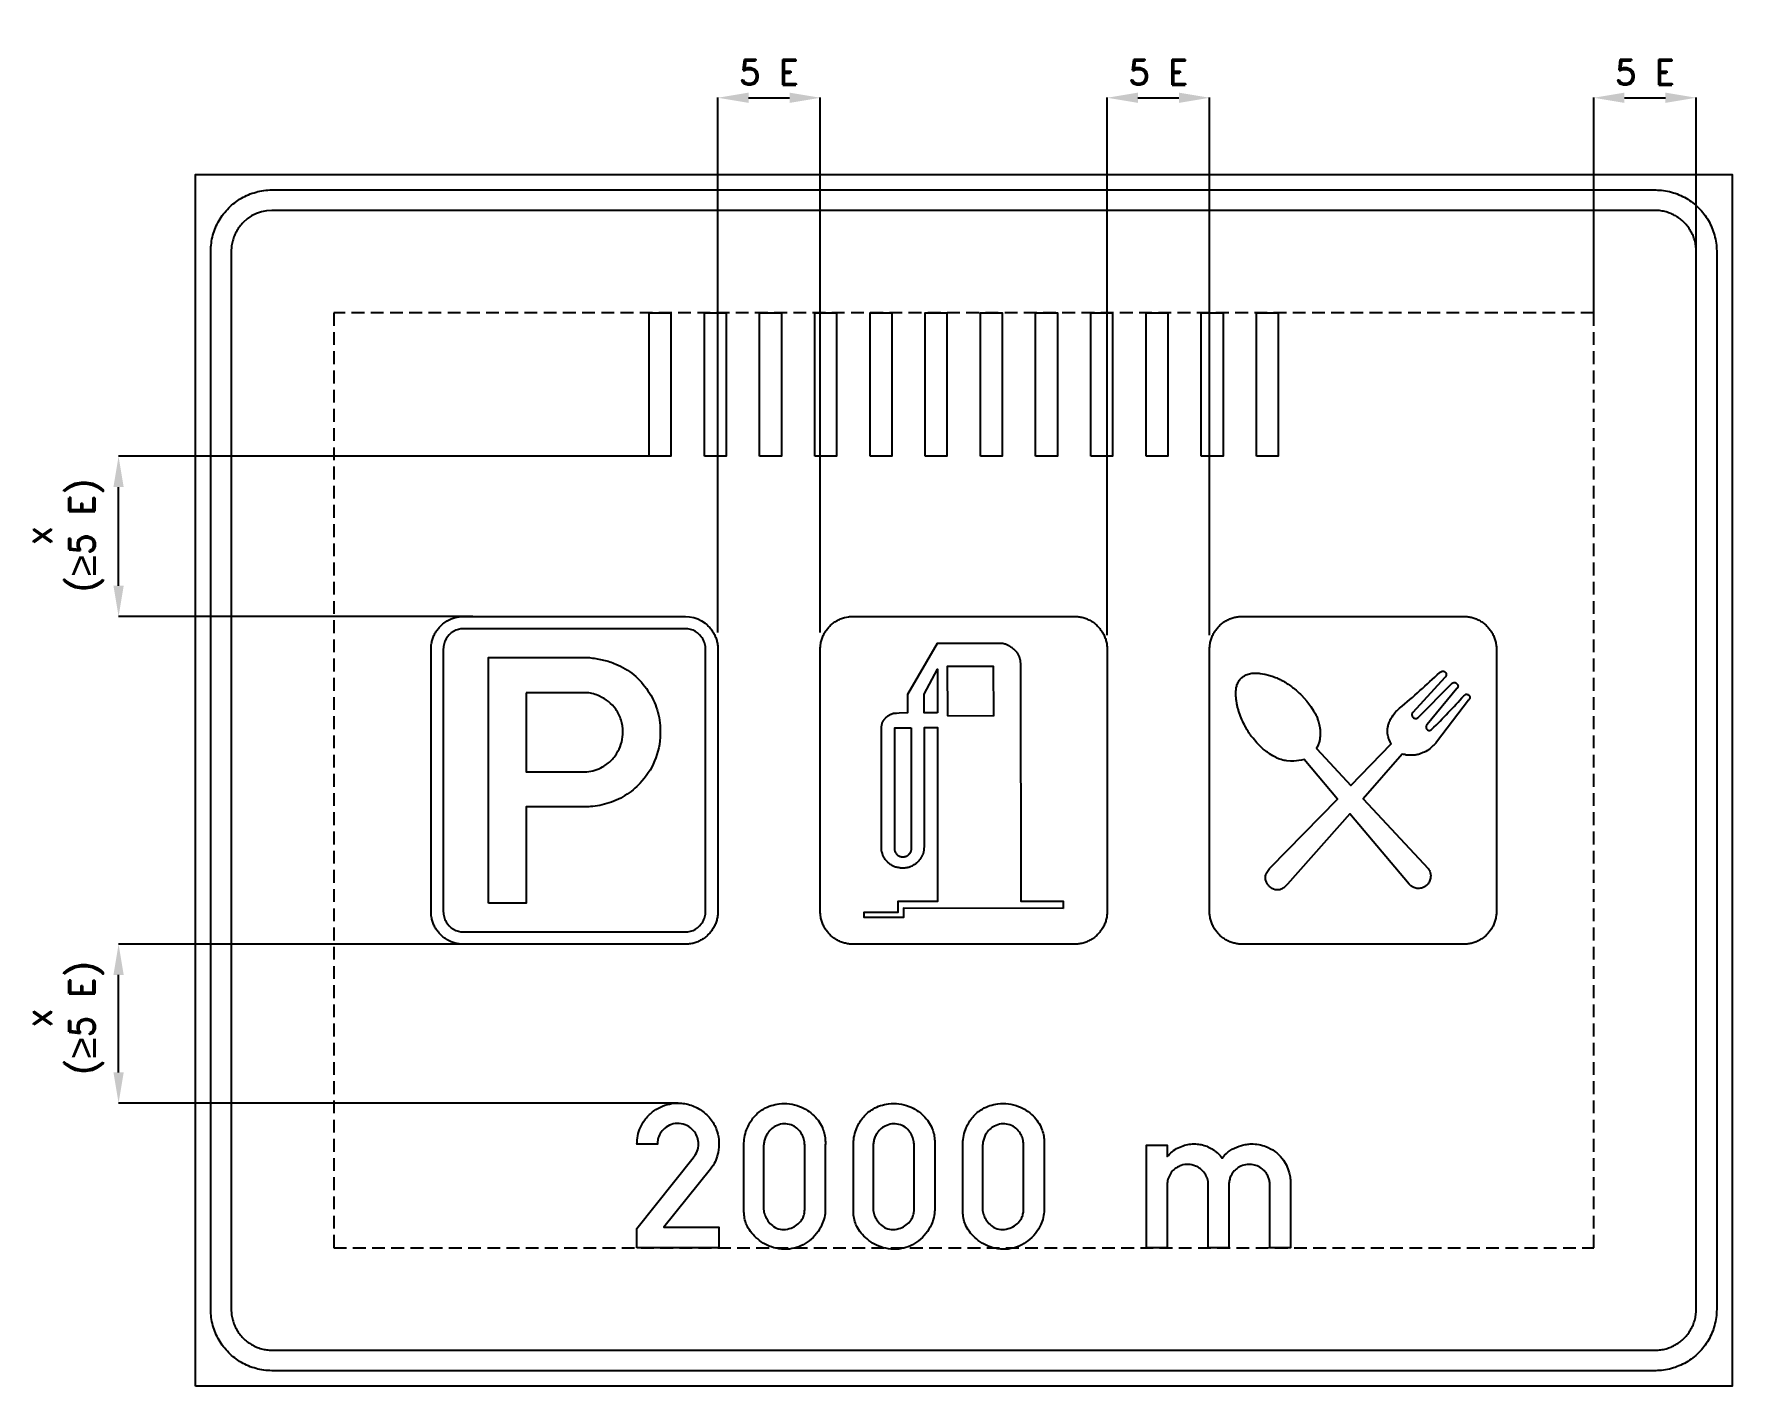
# Model space of a CAD drawing. Header units: millimetres. Extents: x -145 to 3170, y 1107 to 3747.
import ezdxf

# ---------------------------------------------------------------- set-up
doc = ezdxf.new("R2010")
doc.units = ezdxf.units.MM
doc.header["$LTSCALE"] = 5
doc.linetypes.add('ČÁRKOVANÁX2', pattern=[1.5, 1, -0.5])
doc.layers.add('Kóty', color=2, linetype='Continuous')
doc.layers.add('Značka', color=7, linetype='Continuous')
doc.styles.get("Standard").update_dxf_attribs({"font": 'romand.shx', "height": 50})
doc.dimstyles.get("Standard").update_dxf_attribs({"dimtxt": 50, "dimasz": 60, "dimexe": 0.18, "dimexo": 0.0625, "dimgap": 25, "dimtad": 1, "dimdec": 0, "dimzin": 0, "dimdsep": 46, "dimtxsty": 'Standard', "dimcen": 0.09, "dimadec": 0, "dimazin": 0, "dimtfac": 1, "dimtdec": 0, "dimtofl": 0, "dimtmove": 0, "dimatfit": 3, "dimfxl": 1, "dimtolj": 1, "dimtzin": 0, "dimarcsym": 0})

msp = doc.modelspace()

# ---------------------------------------------------------------- texts
at = {"layer": 'Kóty', "char_height": 50, "attachment_point": 5, "rotation": 90}
for insert, width in [((-85.1, 2767.8), 298.893), ((-85.1, 1825.9), 250.091)]:
    msp.add_mtext('\\A1;x\\P({\\fArial|b0|i0|c238|p34;\\H1.08333x;≥\\Fromand|c238;\\H0.92308x;5 E)}', dxfattribs=dict(at, insert=insert, width=width))

# ---------------------------------------------------------------- blocks, each defined once
blk = doc.blocks.new('*D0')
at = {"layer": 'Defpoints', "color": 0, "transparency": 16777216}
for p in [(3099.7, 3622.2), (2899.7, 3202.2), (3099.7, 3202.2)]:
    blk.add_point(p, dxfattribs=at)
at = {"layer": 'Kóty', "color": 0, "lineweight": -2, "transparency": 16777216}
for p, q in [((2899.7, 3202.3), (2899.7, 3622.4)), ((2959.7, 3622.2), (3039.7, 3622.2)), ((3099.7, 3202.3), (3099.7, 3622.4))]:
    blk.add_line(p, q, dxfattribs=at)
at = {"layer": 'Kóty', "color": 0, "transparency": 16777216}
for points in [[(2959.7, 3632.2), (2959.7, 3612.2), (2899.7, 3622.2)], [(3039.7, 3632.2), (3039.7, 3612.2), (3099.7, 3622.2)]]:
    blk.add_solid(points, dxfattribs=at)
at = {"layer": 'Kóty', "color": 0, "transparency": 16777216, "insert": (2999.7, 3672.2), "char_height": 50, "attachment_point": 5}
blk.add_mtext('\\A1;5 E', dxfattribs=at)
blk = doc.blocks.new('*D1')
at = {"layer": 'Defpoints', "color": 0, "transparency": 16777216}
for p in [(1389.7, 3622.2), (1189.7, 2578.5), (1389.7, 2578.5)]:
    blk.add_point(p, dxfattribs=at)
at = {"layer": 'Kóty', "color": 0, "lineweight": -2, "transparency": 16777216}
for p, q in [((1189.7, 2578.6), (1189.7, 3622.4)), ((1249.7, 3622.2), (1329.7, 3622.2)), ((1389.7, 2578.6), (1389.7, 3622.4))]:
    blk.add_line(p, q, dxfattribs=at)
at = {"layer": 'Kóty', "color": 0, "transparency": 16777216}
for points in [[(1249.7, 3632.2), (1249.7, 3612.2), (1189.7, 3622.2)], [(1329.7, 3632.2), (1329.7, 3612.2), (1389.7, 3622.2)]]:
    blk.add_solid(points, dxfattribs=at)
at = {"layer": 'Kóty', "color": 0, "transparency": 16777216, "insert": (1289.7, 3672.2), "char_height": 50, "attachment_point": 5}
blk.add_mtext('\\A1;5 E', dxfattribs=at)
blk = doc.blocks.new('*D2')
at = {"layer": 'Defpoints', "color": 0, "transparency": 16777216}
for p in [(2149.7, 3622.2), (1949.7, 2573.3), (2149.7, 2573.3)]:
    blk.add_point(p, dxfattribs=at)
at = {"layer": 'Kóty', "color": 0, "lineweight": -2, "transparency": 16777216}
for p, q in [((1949.7, 2573.3), (1949.7, 3622.4)), ((2009.7, 3622.2), (2089.7, 3622.2)), ((2149.7, 2573.3), (2149.7, 3622.4))]:
    blk.add_line(p, q, dxfattribs=at)
at = {"layer": 'Kóty', "color": 0, "transparency": 16777216}
for points in [[(2009.7, 3632.2), (2009.7, 3612.2), (1949.7, 3622.2)], [(2089.7, 3632.2), (2089.7, 3612.2), (2149.7, 3622.2)]]:
    blk.add_solid(points, dxfattribs=at)
at = {"layer": 'Kóty', "color": 0, "transparency": 16777216, "insert": (2049.7, 3672.2), "char_height": 50, "attachment_point": 5}
blk.add_mtext('\\A1;5 E', dxfattribs=at)

# ---------------------------------------------------------------- dimensions: what is measured, and where the dimension line sits
at = {"layer": 'Kóty'}
for base, p1, p2, picture, middle in [((1389.7, 3622.2), (1189.7, 2578.5), (1389.7, 2578.5), '*D1', (1289.7, 3672.2)), ((2149.7, 3622.2), (1949.7, 2573.3), (2149.7, 2573.3), '*D2', (2049.7, 3672.2)), ((3099.7, 3622.2), (2899.7, 3202.2), (3099.7, 3202.2), '*D0', (2999.7, 3672.2))]:
    dim = msp.add_linear_dim(base=base, p1=p1, p2=p2, text='5 E', dimstyle='Standard', dxfattribs=at)
    dim.commit()
    dim.dimension.update_dxf_attribs({"geometry": picture, "text_midpoint": middle})

# ---------------------------------------------------------------- linework, layer by layer
at = {"layer": 'Kóty'}
for p, q in [((1055.7, 2922.2), (19.5, 2922.2)), ((19.7, 2669.7), (19.7, 2862.2)), ((711.6, 2609.7), (19.5, 2609.7)), ((711, 1969.7), (19.5, 1969.7)), ((19.7, 1719.5), (19.7, 1909.7)), ((1112.5, 1659.5), (19.5, 1659.5))]:
    msp.add_line(p, q, dxfattribs=at)
for points in [[(9.7, 2862.2), (29.7, 2862.2), (19.7, 2922.2)], [(9.7, 2669.7), (29.7, 2669.7), (19.7, 2609.7)], [(9.7, 1909.7), (29.7, 1909.7), (19.7, 1969.7)], [(9.7, 1719.5), (29.7, 1719.5), (19.7, 1659.5)]]:
    msp.add_solid(points, dxfattribs=at)
at = {"layer": 'Značka', "color": 5}
for points in [[(169.7, 1107.2), (169.7, 3472.2), (3169.7, 3472.2), (3169.7, 1107.2), (169.7, 1107.2)], [(1055.7, 2922.2), (1055.7, 3202.2), (1098.2, 3202.2), (1098.2, 2922.2), (1055.7, 2922.2)], [(1163.5, 2922.2), (1163.5, 3202.2), (1205.9, 3202.2), (1205.9, 2922.2), (1163.5, 2922.2)], [(1271.3, 2922.2), (1271.3, 3202.2), (1313.7, 3202.2), (1313.7, 2922.2), (1271.3, 2922.2)], [(1379, 2922.2), (1379, 3202.2), (1421.5, 3202.2), (1421.5, 2922.2), (1379, 2922.2)], [(1486.8, 2922.2), (1486.8, 3202.2), (1529.3, 3202.2), (1529.3, 2922.2), (1486.8, 2922.2)], [(1594.6, 2922.2), (1594.6, 3202.2), (1637, 3202.2), (1637, 2922.2), (1594.6, 2922.2)], [(1702.4, 2922.2), (1702.4, 3202.2), (1744.8, 3202.2), (1744.8, 2922.2), (1702.4, 2922.2)], [(1810.1, 2922.2), (1810.1, 3202.2), (1852.6, 3202.2), (1852.6, 2922.2), (1810.1, 2922.2)], [(1917.9, 2922.2), (1917.9, 3202.2), (1960.3, 3202.2), (1960.3, 2922.2), (1917.9, 2922.2)], [(2025.7, 2922.2), (2025.7, 3202.2), (2068.1, 3202.2), (2068.1, 2922.2), (2025.7, 2922.2)], [(2133.4, 2922.2), (2133.4, 3202.2), (2175.9, 3202.2), (2175.9, 2922.2), (2133.4, 2922.2)], [(2241.2, 2922.2), (2241.2, 3202.2), (2283.7, 3202.2), (2283.7, 2922.2), (2241.2, 2922.2)]]:
    msp.add_lwpolyline(points, dxfattribs=at)
for points in [[(319.7, 1137.2), (319.2, 1137.2), (318.7, 1137.2, -0.032179), (303.3, 1138.3, -0.035457), (288, 1141.4, -0.036267), (273.3, 1146.4, -0.034424), (259.4, 1153.4, -0.033731), (246.5, 1162.1, -0.034079), (234.8, 1172.3, -0.034202), (224.5, 1184, -0.034215), (215.9, 1196.9, -0.034038), (209, 1210.8, -0.033411), (203.9, 1225.5, -0.034125), (200.7, 1240.8, -0.036744), (199.7, 1256.3), (199.7, 1256.7), (199.7, 1257.2), (199.7, 3322.2), (199.7, 3322.7, -0.000709), (199.7, 3323.1, -0.032177), (200.8, 3338.6, -0.035447), (203.9, 3353.9, -0.03626), (208.9, 3368.6, -0.034408), (215.9, 3382.5, -0.033711), (224.5, 3395.4, -0.034092), (234.8, 3407, -0.034187), (246.5, 3417.3, -0.034242), (259.4, 3426, -0.034026), (273.3, 3432.9, -0.033372), (288, 3437.9, -0.034145), (303.3, 3441.2, -0.03678), (318.7, 3442.2), (319.2, 3442.2), (319.7, 3442.2), (3019.7, 3442.2), (3020.2, 3442.2), (3020.6, 3442.2, -0.032211), (3036.1, 3441.1, -0.035398), (3051.4, 3437.9, -0.036257), (3066.1, 3433, -0.034417), (3080, 3426, -0.033707), (3092.9, 3417.3, -0.034076), (3104.5, 3407, -0.034203), (3114.8, 3395.4, -0.034241), (3123.5, 3382.5, -0.03402), (3130.4, 3368.6, -0.03342), (3135.4, 3353.9, -0.034121), (3138.7, 3338.6, -0.03675), (3139.7, 3323.1), (3139.7, 3322.7), (3139.7, 3322.2), (3139.7, 1257.2), (3139.7, 1256.7), (3139.7, 1256.3, -0.03218), (3138.6, 1240.8, -0.035459), (3135.4, 1225.5, -0.036272), (3130.5, 1210.8, -0.034417), (3123.5, 1196.9, -0.03372), (3114.8, 1184, -0.034076), (3104.5, 1172.3, -0.034204), (3092.9, 1162, -0.034215), (3080, 1153.4, -0.03402), (3066.1, 1146.5, -0.033415), (3051.4, 1141.4, -0.034111), (3036.1, 1138.2, -0.036748), (3020.6, 1137.2), (3020.2, 1137.2), (3019.7, 1137.2), (319.7, 1137.2)], [(319.7, 1177.2), (3019.7, 1177.2), (3020, 1177.2), (3020.3, 1177.2, 0.032177), (3030.7, 1177.9, 0.035443), (3040.8, 1180, 0.036259), (3050.6, 1183.3, 0.034425), (3059.9, 1188, 0.033741), (3068.5, 1193.8, 0.034066), (3076.3, 1200.6, 0.034182), (3083.1, 1208.4, 0.034226), (3088.9, 1217, 0.034056), (3093.5, 1226.3, 0.033425), (3096.9, 1236.1, 0.034151), (3099, 1246.2, 0.036743), (3099.7, 1256.6), (3099.7, 1256.9), (3099.7, 1257.2), (3099.7, 3322.2), (3099.7, 3322.5), (3099.7, 3322.8, 0.032183), (3099, 3333.2, 0.035447), (3096.9, 3343.3, 0.036274), (3093.5, 3353.1, 0.034425), (3088.9, 3362.4, 0.033755), (3083.1, 3371, 0.034097), (3076.3, 3378.8, 0.034164), (3068.5, 3385.6, 0.034206), (3059.9, 3391.4, 0.034035), (3050.6, 3396, 0.03347), (3040.8, 3399.4, 0.034127), (3030.6, 3401.5, 0.036766), (3020.3, 3402.2), (3020, 3402.2), (3019.7, 3402.2), (319.7, 3402.2), (319.4, 3402.2), (319.1, 3402.2), (308.7, 3401.5), (298.6, 3399.4), (288.8, 3396), (279.5, 3391.4), (270.9, 3385.6), (263.1, 3378.8, 0.034235), (256.3, 3371, 0.034206), (250.5, 3362.4, 0.034031), (245.9, 3353.1, 0.03342), (242.5, 3343.3, 0.034122), (240.4, 3333.1, 0.036744), (239.7, 3322.8), (239.7, 3322.5), (239.7, 3322.2), (239.7, 1257.2), (239.7, 1256.9), (239.7, 1256.6, 0.032178), (240.4, 1246.2, 0.035444), (242.5, 1236.1, 0.036267), (245.8, 1226.3, 0.034422), (250.5, 1217, 0.033731), (256.3, 1208.4, 0.034071), (263.1, 1200.6, 0.034205), (270.9, 1193.8, 0.034223), (279.5, 1188, 0.034048), (288.8, 1183.4, 0.033416), (298.6, 1180, 0.034152), (308.7, 1177.9, 0.036741), (319.1, 1177.2), (319.4, 1177.2), (319.7, 1177.2)], [(693.7, 1969.7), (693.4, 1969.7), (693.2, 1969.7), (684.9, 1970.3), (676.8, 1972), (668.9, 1974.6), (661.5, 1978.4, -0.033712), (654.6, 1983, -0.034094), (648.4, 1988.4, -0.034182), (642.9, 1994.7, -0.034218), (638.3, 2001.5, -0.034036), (634.6, 2009, -0.033402), (632, 2016.8, -0.034123), (630.2, 2024.9, -0.036742), (629.7, 2033.2), (629.7, 2033.4), (629.7, 2033.7), (629.7, 2545.7), (629.7, 2545.9), (629.7, 2546.2, -0.032183), (630.3, 2554.5, -0.035441), (632, 2562.6, -0.03627), (634.6, 2570.4, -0.034399), (638.3, 2577.8, -0.033755), (642.9, 2584.7, -0.03408), (648.4, 2590.9, -0.034179), (654.6, 2596.4), (661.5, 2601), (669, 2604.7), (676.8, 2607.4), (684.9, 2609.1), (693.2, 2609.7), (693.4, 2609.7), (693.7, 2609.7), (1125.7, 2609.7), (1125.9, 2609.7), (1126.2, 2609.7), (1134.5, 2609.1), (1142.6, 2607.4), (1150.4, 2604.8), (1157.8, 2601), (1164.7, 2596.4, -0.034114), (1170.9, 2590.9, -0.034209), (1176.4, 2584.7, -0.034238), (1181, 2577.8, -0.034056), (1184.7, 2570.4, -0.03343), (1187.4, 2562.6, -0.034123), (1189.1, 2554.5, -0.036747), (1189.7, 2546.2), (1189.7, 2545.9), (1189.7, 2545.7), (1189.7, 2033.7), (1189.7, 2033.4), (1189.7, 2033.2, -0.032171), (1189.1, 2024.9, -0.035431), (1187.4, 2016.8, -0.036261), (1184.8, 2009, -0.034426), (1181, 2001.5, -0.033705), (1176.4, 1994.7, -0.034056), (1170.9, 1988.4, -0.034221), (1164.7, 1982.9, -0.034229), (1157.8, 1978.4, -0.034065), (1150.4, 1974.6, -0.033412), (1142.6, 1972, -0.034112), (1134.5, 1970.2, -0.036753), (1126.2, 1969.7), (1125.9, 1969.7), (1125.7, 1969.7), (693.7, 1969.7)], [(693.7, 1993.7), (1125.7, 1993.7), (1125.8, 1993.7), (1126, 1993.7), (1131.2, 1994.1), (1136.2, 1995.1), (1141.2, 1996.8), (1145.8, 1999.1), (1150.1, 2002), (1154, 2005.4), (1157.4, 2009.3, 0.034199), (1160.3, 2013.6, 0.034034), (1162.6, 2018.2, 0.033414), (1164.3, 2023.1, 0.034124), (1165.3, 2028.2, 0.03674), (1165.7, 2033.4), (1165.7, 2033.5), (1165.7, 2033.7), (1165.7, 2545.7), (1165.7, 2545.9), (1165.7, 2546, 0.032185), (1165.3, 2551.2, 0.035458), (1164.3, 2556.2, 0.036271), (1162.6, 2561.2, 0.034372), (1160.3, 2565.8, 0.03364), (1157.4, 2570.1), (1154, 2574), (1150.1, 2577.4), (1145.8, 2580.3), (1141.2, 2582.6), (1136.2, 2584.3), (1131.2, 2585.3), (1126, 2585.7), (1125.8, 2585.7), (1125.7, 2585.7), (693.7, 2585.7), (693.5, 2585.7), (693.4, 2585.7), (688.2, 2585.3), (683.1, 2584.3), (678.2, 2582.6), (673.6, 2580.3), (669.3, 2577.4), (665.4, 2574), (662, 2570.1), (659.1, 2565.8), (656.8, 2561.2, 0.033403), (655.1, 2556.2, 0.034157), (654, 2551.2, 0.036746), (653.7, 2546, 0.000795), (653.7, 2545.9), (653.7, 2545.7), (653.7, 2033.7), (653.7, 2033.5), (653.7, 2033.4, 0.032177), (654.1, 2028.2, 0.035447), (655.1, 2023.1, 0.03628), (656.8, 2018.2, 0.03442), (659.1, 2013.6, 0.033745), (662, 2009.3), (665.4, 2005.4), (669.3, 2002), (673.6, 1999.1), (678.2, 1996.8), (683.1, 1995.1), (688.2, 1994), (693.4, 1993.7), (693.5, 1993.7), (693.7, 1993.7)], [(742.1, 2049.7), (742.1, 2529.7), (936.2, 2529.7), (939.1, 2529.3), (942, 2528.9, -0.025353), (966.6, 2524.5, -0.042934), (990.3, 2516.7, -0.079586), (1025.7, 2495.6, -0.076485), (1053.1, 2464.4, -0.076886), (1071.1, 2427.4, -0.075742), (1077.3, 2386.6, -0.09403), (1068.7, 2333.9, -0.098357), (1041.4, 2288.1, -0.073288), (1012.5, 2262.4, -0.067697), (977.6, 2245.7, -0.034195), (959.5, 2240.7, -0.037873), (941, 2238.4), (937.9, 2238.2), (934.8, 2238.1), (815.6, 2238.1), (815.6, 2049.7), (742.1, 2049.7)], [(815.6, 2460.7), (815.6, 2306.3), (929.3, 2306.3), (931.5, 2306.3), (933.8, 2306.4, 0.06713), (949.7, 2309.2, 0.057721), (964.7, 2316, 0.071743), (981.9, 2329.1, 0.07449), (994.6, 2346.4, 0.068271), (1001.9, 2364.6, 0.065315), (1004.1, 2384.1, 0.0772), (1000.7, 2407.4, 0.083748), (990.2, 2428.3, 0.073405), (976.3, 2443.3, 0.066063), (958.8, 2453.9, 0.042693), (946.9, 2458.3, 0.04927), (934.6, 2460.5), (932.7, 2460.6), (930.8, 2460.7), (815.6, 2460.7)], [(1031.8, 1377.2), (1031.8, 1414.6), (1141.4, 1552.5), (1143, 1554.5), (1144.5, 1556.6, 0.082998), (1150.4, 1569, 0.094407), (1151.7, 1582.8, 0.092139), (1148.9, 1595.2, 0.084044), (1141.8, 1606, 0.098141), (1129.4, 1615.6, 0.10606), (1114.4, 1619.7, 0.106181), (1099, 1617.7, 0.099958), (1085.6, 1609.8, 0.083729), (1077.2, 1600.1, 0.091643), (1072.7, 1588.4, 0.026143), (1072.1, 1584.1, 0.008691), (1071.7, 1579.7), (1031.8, 1579.7, -0.003372), (1031.9, 1583.5, -0.010133), (1032.1, 1587.3, -0.059428), (1035.5, 1604.1, -0.058237), (1042.6, 1619.8, -0.072157), (1056, 1637, -0.072214), (1073.6, 1649.7, -0.061496), (1090.5, 1656.7, -0.059927), (1108.6, 1659.4, -0.083063), (1134.4, 1656.3, -0.08705), (1157.9, 1644.9, -0.087766), (1176.8, 1626.8, -0.087799), (1188.2, 1603.5, -0.068487), (1191.8, 1583.6, -0.062418), (1190.1, 1563.3, -0.050694), (1185.7, 1548.3, -0.061835), (1178.2, 1534.8), (1176.7, 1532.7), (1175.1, 1530.7), (1084.2, 1417.2), (1191.7, 1417.2), (1191.7, 1377.2), (1031.8, 1377.2)], [(1240.7, 1576.1, -0.001996), (1240.7, 1578.6, -0.005987), (1240.7, 1581.1, -0.049016), (1242.5, 1596.4, -0.049991), (1247.4, 1611.2, -0.079535), (1260.2, 1632.4, -0.089092), (1279.1, 1648, -0.059799), (1293.6, 1654.7, -0.052001), (1309.2, 1658, -0.062014), (1329.6, 1658.1, -0.064515), (1349.3, 1653, -0.055445), (1364.6, 1645.4, -0.055496), (1377.8, 1634.6, -0.051109), (1387.5, 1623, -0.054889), (1394.5, 1609.6, -0.045217), (1398.1, 1598.1, -0.045982), (1399.5, 1586.1, -0.012285), (1399.6, 1582, -0.004098), (1399.5, 1577.8), (1399.5, 1455.8, -0.002287), (1399.5, 1453.3, -0.006861), (1399.5, 1450.8, -0.051764), (1397.6, 1436.2, -0.049681), (1392.8, 1422.3, -0.066785), (1382.4, 1404.8, -0.065906), (1367.7, 1390.6, -0.061086), (1352, 1381, -0.064132), (1334.3, 1375.5, -0.069654), (1314, 1374.5, -0.067458), (1294.2, 1378.9, -0.056815), (1278.2, 1386.4, -0.049577), (1264.1, 1397.3, -0.048061), (1253.4, 1408.8, -0.065887), (1245.7, 1422.3, -0.054764), (1242, 1434.6, -0.042374), (1240.7, 1447.4, -0.009275), (1240.6, 1451.6, -0.003129), (1240.7, 1455.8), (1240.7, 1576.1)], [(1454.3, 1576.1, -0.001996), (1454.3, 1578.6, -0.00589), (1454.3, 1581.1, -0.049016), (1456.2, 1596.4, -0.049984), (1461, 1611.2, -0.079543), (1473.9, 1632.4, -0.089089), (1492.8, 1648, -0.059795), (1507.2, 1654.7, -0.052001), (1522.9, 1658, -0.062014), (1543.3, 1658.1, -0.064512), (1563, 1653, -0.055445), (1578.2, 1645.4, -0.055487), (1591.4, 1634.6, -0.051096), (1601.1, 1623, -0.054889), (1608.1, 1609.6, -0.045227), (1611.7, 1598.1, -0.045982), (1613.1, 1586.1, -0.012315), (1613.2, 1582, -0.004127), (1613.1, 1577.8), (1613.1, 1455.8, -0.002384), (1613.2, 1453.3, -0.006959), (1613.1, 1450.8, -0.051781), (1611.3, 1436.2, -0.049689), (1606.5, 1422.3, -0.06679), (1596, 1404.8, -0.065911), (1581.4, 1390.6, -0.061089), (1565.6, 1381, -0.064136), (1548, 1375.5, -0.069655), (1527.6, 1374.5, -0.06746), (1507.8, 1378.9, -0.056817), (1491.8, 1386.4, -0.049581), (1477.7, 1397.3, -0.048067), (1467.1, 1408.8, -0.065881), (1459.3, 1422.3, -0.054754), (1455.6, 1434.6, -0.042355), (1454.3, 1447.4, -0.009246), (1454.3, 1451.6, -0.0031), (1454.3, 1455.8), (1454.3, 1576.1)], [(1668, 1576.1, -0.001996), (1668, 1578.6, -0.005987), (1668, 1581.1, -0.049016), (1669.8, 1596.4, -0.049984), (1674.7, 1611.2, -0.079539), (1687.5, 1632.4, -0.089092), (1706.4, 1648, -0.059799), (1720.9, 1654.7, -0.052001), (1736.5, 1658, -0.062014), (1756.9, 1658.1, -0.064512), (1776.6, 1653, -0.055449), (1791.9, 1645.4, -0.055491), (1805.1, 1634.6, -0.051103), (1814.7, 1623, -0.054889), (1821.8, 1609.6, -0.045237), (1825.3, 1598.1, -0.045982), (1826.8, 1586.1, -0.012315), (1826.9, 1582, -0.004069), (1826.8, 1577.8), (1826.8, 1455.8, -0.002287), (1826.8, 1453.3, -0.006959), (1826.8, 1450.8, -0.051781), (1824.9, 1436.2, -0.049697), (1820.1, 1422.3, -0.066795), (1809.7, 1404.8, -0.065902), (1795, 1390.6, -0.061089), (1779.2, 1381, -0.064132), (1761.6, 1375.5, -0.069654), (1741.3, 1374.5, -0.06746), (1721.5, 1378.9, -0.056817), (1705.5, 1386.4, -0.049577), (1691.4, 1397.3, -0.048061), (1680.7, 1408.8, -0.065887), (1673, 1422.3, -0.054764), (1669.3, 1434.6, -0.042355), (1668, 1447.4, -0.009246), (1667.9, 1451.6, -0.0031), (1668, 1455.8), (1668, 1576.1)], [(1279.1, 1576.1), (1279.1, 1455.8, 0.003198), (1279.1, 1454.1, 0.009625), (1279.1, 1452.4, 0.073875), (1281.1, 1442, 0.059508), (1285.8, 1432.3, 0.070715), (1293.7, 1422.4, 0.094563), (1304.2, 1415.6, 0.108378), (1318.2, 1412.9, 0.08755), (1332.6, 1415.6, 0.078168), (1344, 1421.6, 0.088176), (1352.7, 1430.7, 0.061775), (1356.8, 1438.3, 0.061185), (1358.9, 1446.7, 0.025191), (1359.3, 1451.2, 0.008387), (1359.4, 1455.8), (1359.4, 1576.1, 0.005526), (1359.1, 1580.1, 0.016481), (1358.7, 1584, 0.058306), (1356, 1593.9, 0.064715), (1351, 1602.9, 0.088101), (1341.5, 1612.4, 0.09791), (1329.3, 1617.9, 0.099875), (1315.7, 1618.8, 0.088284), (1302.5, 1614.6, 0.074153), (1292.9, 1608, 0.075687), (1285.7, 1599, 0.052591), (1282.1, 1591.4, 0.046078), (1280, 1583.3, 0.014325), (1279.5, 1579.7), (1279.1, 1576.1)], [(1492.8, 1576.1), (1492.8, 1455.8, 0.003198), (1492.7, 1454.1, 0.009625), (1492.8, 1452.4, 0.073864), (1494.7, 1442, 0.059529), (1499.4, 1432.3, 0.070723), (1507.4, 1422.4, 0.094557), (1517.9, 1415.6, 0.10838), (1531.9, 1412.9, 0.087548), (1546.3, 1415.6, 0.078159), (1557.6, 1421.6, 0.088184), (1566.3, 1430.7, 0.061762), (1570.4, 1438.3, 0.061185), (1572.5, 1446.7, 0.025191), (1572.9, 1451.2, 0.008387), (1573, 1455.8), (1573, 1576.1, 0.005464), (1572.7, 1580.1, 0.016481), (1572.3, 1584, 0.058317), (1569.7, 1593.9, 0.064705), (1564.7, 1602.9, 0.088088), (1555.2, 1612.4, 0.097903), (1542.9, 1617.9, 0.099874), (1529.3, 1618.8, 0.08829), (1516.2, 1614.6, 0.074147), (1506.5, 1608, 0.075671), (1499.3, 1599, 0.052579), (1495.7, 1591.4, 0.046064), (1493.6, 1583.3, 0.014292), (1493.1, 1579.7), (1492.8, 1576.1)], [(1706.4, 1576.1), (1706.4, 1455.8, 0.003198), (1706.4, 1454.1, 0.009625), (1706.4, 1452.4, 0.073875), (1708.4, 1442, 0.059518), (1713.1, 1432.3, 0.070723), (1721, 1422.4, 0.094568), (1731.5, 1415.6, 0.10838), (1745.5, 1412.9, 0.087548), (1759.9, 1415.6, 0.078164), (1771.3, 1421.6, 0.088176), (1780, 1430.7, 0.061762), (1784.1, 1438.3, 0.061185), (1786.2, 1446.7, 0.025191), (1786.6, 1451.2, 0.008387), (1786.7, 1455.8), (1786.7, 1576.1, 0.005495), (1786.4, 1580.1, 0.016543), (1786, 1584, 0.058329), (1783.3, 1593.9, 0.064705), (1778.3, 1602.9, 0.088094), (1768.8, 1612.4, 0.09791), (1756.6, 1617.9, 0.099875), (1743, 1618.8, 0.088288), (1729.8, 1614.6, 0.074159), (1720.2, 1608, 0.075687), (1712.9, 1599, 0.052579), (1709.3, 1591.4, 0.046064), (1707.3, 1583.3, 0.014325), (1706.8, 1579.7, 0.004755), (1706.4, 1576.1)], [(2026.8, 1377.2), (2026.8, 1577.3), (2067, 1577.3), (2067, 1555), (2069.2, 1557.5), (2071.4, 1559.8, -0.053798), (2082.3, 1568.8, -0.054626), (2095, 1575.1, -0.049755), (2107, 1578.7, -0.049908), (2119.6, 1579.9, -0.044603), (2130.7, 1579, -0.045336), (2141.5, 1576.1, -0.041517), (2151.4, 1571.7, -0.03478), (2160.6, 1565.9, -0.023408), (2165.6, 1561.9, -0.033523), (2170.1, 1557.4), (2172.3, 1554.9), (2174.3, 1552.3), (2176.7, 1555.1), (2179.1, 1557.8, -0.072054), (2194.1, 1569.5, -0.066449), (2211.8, 1576.8, -0.035545), (2221.6, 1579, -0.035856), (2231.5, 1579.8, -0.050517), (2245.8, 1578.7, -0.049642), (2259.7, 1574.7, -0.068294), (2277.2, 1565.3, -0.073303), (2291.3, 1551.4, -0.056855), (2299.7, 1538.2, -0.048829), (2305.1, 1523.6, -0.019131), (2306.4, 1518.2, -0.024986), (2307.2, 1512.8, -0.00935), (2307.4, 1510.3), (2307.5, 1507.9), (2307.5, 1377.2), (2267.4, 1377.2), (2267.4, 1499.8), (2267.3, 1501.3, 0.00764), (2267.3, 1502.8, 0.050189), (2266, 1510.3, 0.050875), (2263.3, 1517.4, 0.067722), (2257.7, 1525.9, 0.066941), (2250.1, 1532.7, 0.073532), (2240.1, 1537.8, 0.074318), (2229, 1539.8, 0.080762), (2216.8, 1538.6, 0.080686), (2205.6, 1533.6, 0.070508), (2197.5, 1527, 0.075401), (2191.7, 1518.4, 0.050774), (2189, 1511.1, 0.032975), (2187.5, 1503.5), (2187.4, 1502.5), (2187.2, 1501.4), (2187.2, 1377.2), (2147.1, 1377.2), (2147.1, 1500.6), (2147.1, 1502.2, 0.00975), (2147, 1503.9, 0.073755), (2144.6, 1513.9, 0.069006), (2139.6, 1523, 0.074738), (2131.8, 1531.1, 0.073802), (2122, 1536.7, 0.089072), (2108.2, 1539.8, 0.093653), (2094.3, 1537.8, 0.073298), (2084.8, 1533.4, 0.071141), (2076.9, 1526.5, 0.077009), (2070.5, 1516.5, 0.077982), (2067.3, 1505.1), (2067.1, 1503.6), (2067, 1502.1), (2067, 1377.2), (2026.8, 1377.2)]]:
    msp.add_lwpolyline(points, format="xyb", dxfattribs=at)
at = {"layer": 'Značka', "color": 6, "linetype": 'ČÁRKOVANÁX2', "ltscale": 5}
msp.add_lwpolyline([(2899.7, 3202.2), (439.7, 3202.2), (439.7, 1377.2), (2899.7, 1377.2), (2899.7, 3202.2)], dxfattribs=at)
at = {"layer": 'Značka', "color": 251}
for points in [[(1453.7, 1969.7), (1453.4, 1969.7), (1453.2, 1969.7, -0.032173), (1444.9, 1970.3, -0.035463), (1436.8, 1972, -0.036263), (1429, 1974.6, -0.034412), (1421.5, 1978.4, -0.033716), (1414.7, 1983, -0.034086), (1408.4, 1988.4, -0.034174), (1402.9, 1994.7, -0.034233), (1398.4, 2001.5, -0.034029), (1394.6, 2009, -0.033416), (1392, 2016.8, -0.034124), (1390.2, 2024.9, -0.036738), (1389.7, 2033.2), (1389.7, 2033.4), (1389.7, 2033.7), (1389.7, 2545.7), (1389.7, 2545.9), (1389.7, 2546.2, -0.032176), (1390.3, 2554.5, -0.035438), (1392, 2562.6, -0.036277), (1394.6, 2570.4, -0.034393), (1398.4, 2577.8, -0.033773), (1403, 2584.7, -0.034075), (1408.4, 2590.9, -0.034181), (1414.7, 2596.4, -0.034253), (1421.5, 2601, -0.033976), (1429, 2604.7), (1436.8, 2607.4), (1444.9, 2609.1, -0.036753), (1453.2, 2609.7), (1453.4, 2609.7), (1453.7, 2609.7), (1885.7, 2609.7), (1885.9, 2609.7), (1886.2, 2609.7, -0.032202), (1894.5, 2609.1, -0.035463), (1902.6, 2607.4, -0.036263), (1910.4, 2604.8, -0.034466), (1917.8, 2601, -0.033715), (1924.7, 2596.4, -0.034109), (1930.9, 2590.9, -0.034193), (1936.4, 2584.7, -0.03425), (1941, 2577.8, -0.034056), (1944.7, 2570.4, -0.033444), (1947.4, 2562.6, -0.034131), (1949.1, 2554.5, -0.036739), (1949.7, 2546.2), (1949.7, 2545.9), (1949.7, 2545.7), (1949.7, 2033.7), (1949.7, 2033.4), (1949.7, 2033.2, -0.032171), (1949.1, 2024.9, -0.035431), (1947.4, 2016.8, -0.036268), (1944.8, 2009, -0.034419), (1941, 2001.5, -0.033723), (1936.4, 1994.7, -0.034056), (1930.9, 1988.4, -0.034225), (1924.7, 1982.9, -0.034229), (1917.8, 1978.4, -0.034055), (1910.4, 1974.6, -0.033407), (1902.6, 1972, -0.034112), (1894.5, 1970.2, -0.036753), (1886.2, 1969.7), (1885.9, 1969.7), (1885.7, 1969.7), (1453.7, 1969.7)], [(2213.7, 1969.7), (2213.4, 1969.7), (2213.2, 1969.7, -0.032173), (2204.9, 1970.3, -0.035463), (2196.8, 1972, -0.036263), (2189, 1974.6, -0.034412), (2181.5, 1978.4, -0.033716), (2174.7, 1983, -0.034086), (2168.4, 1988.4, -0.034174), (2162.9, 1994.7, -0.034233), (2158.4, 2001.5, -0.034029), (2154.6, 2009, -0.033416), (2152, 2016.8, -0.034124), (2150.2, 2024.9, -0.036738), (2149.7, 2033.2), (2149.7, 2033.4), (2149.7, 2033.7), (2149.7, 2545.7), (2149.7, 2545.9), (2149.7, 2546.2, -0.032176), (2150.3, 2554.5, -0.035438), (2152, 2562.6, -0.036277), (2154.6, 2570.4, -0.034393), (2158.4, 2577.8, -0.033773), (2163, 2584.7, -0.034075), (2168.4, 2590.9, -0.034181), (2174.7, 2596.4, -0.034253), (2181.5, 2601, -0.033976), (2189, 2604.7, -0.033435), (2196.8, 2607.4, -0.034141), (2204.9, 2609.1, -0.036753), (2213.2, 2609.7), (2213.4, 2609.7), (2213.7, 2609.7), (2645.7, 2609.7), (2645.9, 2609.7), (2646.2, 2609.7, -0.0322), (2654.5, 2609.1, -0.03546), (2662.6, 2607.4, -0.036254), (2670.4, 2604.8, -0.034472), (2677.8, 2601, -0.033698), (2684.7, 2596.4, -0.03409), (2690.9, 2590.9, -0.034215), (2696.4, 2584.7, -0.034238), (2701, 2577.8, -0.034081), (2704.7, 2570.4, -0.03343), (2707.4, 2562.6, -0.034116), (2709.1, 2554.5, -0.036754), (2709.7, 2546.2), (2709.7, 2545.9), (2709.7, 2545.7), (2709.7, 2033.7), (2709.7, 2033.4), (2709.7, 2033.2, -0.032171), (2709.1, 2024.9, -0.03546), (2707.4, 2016.8, -0.036254), (2704.8, 2009, -0.034419), (2701, 2001.5, -0.0337), (2696.4, 1994.7, -0.034067), (2690.9, 1988.4, -0.034196), (2684.7, 1982.9, -0.034221), (2677.8, 1978.4, -0.034055), (2670.4, 1974.6, -0.033403), (2662.6, 1972, -0.034109), (2654.5, 1970.2, -0.036753), (2646.2, 1969.7), (2645.9, 1969.7), (2645.7, 1969.7), (2213.7, 1969.7)], [(1863.8, 2039.5), (1551.8, 2040), (1551.8, 2021.7), (1475.6, 2021.7), (1475.6, 2032.5), (1541.5, 2032.5), (1541.5, 2054.1), (1619.1, 2054.1), (1619.1, 2392.3), (1592.3, 2392.3), (1592.3, 2161.2), (1592.3, 2158.9), (1592.3, 2158.7), (1592.3, 2158.6), (1592.1, 2157.8), (1592, 2156.9), (1591.9, 2156.1), (1591.9, 2155.4), (1591.8, 2154.6), (1591.7, 2153.9), (1591.7, 2153.3), (1591.6, 2152.8), (1591.5, 2152.1), (1591.4, 2151.3), (1591.1, 2150.1), (1590.9, 2148.9), (1590.6, 2147.9), (1590.2, 2146.8), (1589.8, 2145.8), (1589.4, 2144.7), (1589.1, 2143.9), (1588.7, 2143), (1588.1, 2142), (1587.6, 2141), (1586.9, 2139.7), (1586.2, 2138.4), (1585.5, 2137.3), (1584.8, 2136.3), (1584.1, 2135.3), (1583.4, 2134.4), (1582.8, 2133.6), (1582.2, 2132.9), (1581.4, 2132), (1580.5, 2131.1), (1579.5, 2130), (1578.4, 2128.9), (1577.4, 2128), (1576.3, 2127.1), (1575.3, 2126.3), (1574.2, 2125.5), (1573.3, 2124.9), (1572.4, 2124.4), (1571.3, 2123.8), (1570.2, 2123.2), (1568.8, 2122.4), (1567.4, 2121.6), (1566.2, 2121.1), (1565, 2120.6), (1563.8, 2120.2), (1562.6, 2119.8), (1561.7, 2119.5), (1560.7, 2119.3), (1559.6, 2119.1), (1558.4, 2118.9), (1556.6, 2118.7), (1554.8, 2118.4), (1553.3, 2118.3), (1551.8, 2118.2), (1550.3, 2118.2), (1548.8, 2118.3), (1547.6, 2118.4), (1546.4, 2118.5), (1544.9, 2118.7), (1543.4, 2118.9), (1541.5, 2119.2), (1539.6, 2119.5), (1538, 2119.9), (1536.4, 2120.4), (1534.8, 2120.9), (1533.2, 2121.6), (1532, 2122.1), (1530.8, 2122.8), (1529.3, 2123.6), (1527.8, 2124.6), (1526.3, 2125.6), (1524.9, 2126.8), (1523.7, 2127.8), (1522.5, 2128.8), (1521.4, 2129.9), (1520.3, 2131), (1519.4, 2131.9), (1518.6, 2132.9), (1517.5, 2134.1), (1516.6, 2135.4), (1515.5, 2136.9), (1514.6, 2138.4), (1513.9, 2139.7), (1513.2, 2141), (1512.5, 2142.3), (1512, 2143.6), (1511.5, 2144.7), (1511.2, 2145.8), (1510.8, 2147.1), (1510.4, 2148.5), (1510, 2149.8), (1509.6, 2151), (1509.4, 2152.2), (1509.3, 2153.3), (1509.2, 2154.5), (1509.1, 2155.6), (1509.1, 2156.6), (1509, 2157.5), (1509, 2158.7), (1509, 2159.8), (1509, 2161), (1509, 2162.1), (1509, 2163), (1509, 2163.9), (1509, 2164.8), (1509, 2165.7), (1509, 2166.3), (1509, 2167), (1509, 2167.8), (1509, 2168.5), (1509, 2168.6), (1509, 2168.7), (1509, 2379.7), (1509, 2386.7), (1509, 2386.8), (1509, 2387), (1509, 2388, -0.0013), (1509, 2389.1, -0.001883), (1509, 2390), (1509.1, 2391), (1509.1, 2391.9), (1509.2, 2392.9), (1509.2, 2393.6), (1509.3, 2394.3), (1509.4, 2395.2), (1509.5, 2396.1), (1509.7, 2397.3), (1509.9, 2398.5), (1510.2, 2399.6), (1510.4, 2400.6), (1510.7, 2401.6), (1511.1, 2402.6), (1511.4, 2403.4), (1511.8, 2404.2), (1512.2, 2405.1), (1512.8, 2406), (1513.3, 2406.6), (1513.8, 2407.3), (1514.3, 2407.9), (1514.7, 2408.4), (1515.2, 2409), (1515.6, 2409.6), (1516, 2410), (1516.4, 2410.5), (1517, 2411), (1517.5, 2411.6), (1518.6, 2412.7), (1519.7, 2413.9), (1520.7, 2414.8), (1521.7, 2415.6), (1522.8, 2416.4), (1524, 2417.1), (1524.9, 2417.6), (1525.8, 2418.1), (1527.1, 2418.6), (1528.3, 2419.1), (1529.5, 2419.6), (1530.7, 2420), (1531.7, 2420.2), (1532.7, 2420.5), (1533.6, 2420.6), (1534.6, 2420.8), (1535.4, 2420.9), (1536.2, 2420.9), (1537.1, 2421), (1537.9, 2421), (1538, 2421), (1538.2, 2421), (1543.4, 2421.5), (1560.8, 2421.9), (1560.8, 2458.1), (1618.6, 2557.7), (1745.7, 2557.7), (1745.8, 2557.7), (1745.9, 2557.6), (1746.6, 2557.3), (1747.4, 2557.1), (1748.1, 2556.9), (1748.8, 2556.6), (1749.5, 2556.4), (1750.2, 2556.2), (1750.8, 2556), (1751.3, 2555.9), (1752, 2555.6), (1752.7, 2555.3), (1753.8, 2554.9), (1754.8, 2554.3), (1755.7, 2553.9), (1756.6, 2553.4), (1757.5, 2553), (1758.4, 2552.5), (1759, 2552.1), (1759.7, 2551.7), (1760.4, 2551.2), (1761.2, 2550.6), (1762.1, 2550), (1763.1, 2549.3), (1763.8, 2548.7), (1764.5, 2548.2), (1765.2, 2547.6), (1765.8, 2547), (1766.4, 2546.6), (1766.9, 2546.1), (1767.6, 2545.6), (1768.3, 2545), (1769.1, 2544.2), (1769.9, 2543.3), (1770.6, 2542.6), (1771.3, 2541.9), (1771.9, 2541.1), (1772.5, 2540.4), (1773, 2539.8), (1773.4, 2539.1), (1773.9, 2538.3), (1774.4, 2537.5), (1775.2, 2536.1), (1776, 2534.7), (1776.6, 2533.5), (1777.2, 2532.3), (1777.7, 2531.1), (1778.2, 2529.8), (1778.5, 2528.8), (1778.9, 2527.8), (1779.2, 2526.6), (1779.5, 2525.3), (1779.7, 2524.1), (1779.9, 2522.9), (1780, 2521.9), (1780.1, 2520.9), (1780.2, 2520), (1780.3, 2519), (1780.4, 2518.2), (1780.4, 2517.4), (1780.5, 2516.5), (1780.5, 2515.7), (1780.5, 2515.6), (1780.5, 2515.4), (1781, 2054.1), (1863.8, 2054.1), (1863.8, 2040), (1863.8, 2039.5)], [(2348.3, 2313.9), (2334.4, 2330.1), (2329.1, 2329.1), (2323.8, 2328.2), (2319.1, 2327.6), (2314.4, 2327.2), (2307.5, 2327.1), (2300.6, 2327.7, -0.043409), (2289.7, 2330.1, -0.041195), (2279.4, 2334.2), (2273, 2337.7), (2266.8, 2341.6, -0.01659), (2258.2, 2347.6, -0.029063), (2250.2, 2354.3), (2245.9, 2358.7), (2241.7, 2363.2), (2234.5, 2371.7, -0.022286), (2227.9, 2380.5, -0.021663), (2222.5, 2389, -0.014405), (2217.8, 2397.9, -0.019119), (2211.5, 2411.6, -0.025201), (2206.4, 2425.7, -0.013624), (2204.5, 2432.2, -0.015435), (2203.1, 2438.9, -0.009812), (2202.3, 2443.3, -0.007669), (2201.7, 2447.8, -0.03431), (2200.9, 2460.6, -0.068347), (2202.6, 2473.3, -0.057604), (2205.5, 2481.1, -0.06795), (2210.2, 2487.9, -0.055637), (2215, 2492.2, -0.051891), (2220.6, 2495.5, -0.067027), (2229.9, 2498.3, -0.048535), (2239.6, 2499, -0.032464), (2248.6, 2498.4), (2257.5, 2496.7), (2267, 2494.4, -0.020487), (2276.4, 2491.3, -0.021241), (2285.2, 2487.6, -0.020827), (2293.8, 2483.2, -0.020814), (2302.9, 2477.5, -0.015863), (2311.7, 2471.2, -0.015806), (2320.6, 2463.9, -0.018665), (2329, 2456), (2334.5, 2450.3), (2339.5, 2444.3), (2343.5, 2439), (2347.3, 2433.6), (2352.7, 2425.6, -0.033082), (2357.3, 2417.3, -0.02652), (2360.1, 2410.6, -0.013724), (2362.3, 2403.8, -0.011812), (2363.8, 2398.4, -0.023989), (2364.9, 2392.8, -0.03483), (2365.6, 2385, -0.019598), (2365.4, 2377, -0.021567), (2364.7, 2369.6, -0.042609), (2363.1, 2362.3, -0.022659), (2362, 2359.1), (2360.6, 2356), (2359.7, 2354.2), (2358.7, 2352.4), (2359.2, 2351.4), (2425.6, 2279.3), (2504.4, 2360.8), (2502.3, 2365.1), (2500.3, 2369.4, -0.027704), (2498.3, 2375, -0.045654), (2497.2, 2380.9, -0.02267), (2497, 2383.7, -0.016383), (2497, 2386.5, -0.01341), (2497.2, 2389.3, -0.013694), (2497.5, 2392.1, -0.017758), (2498.1, 2395.4, -0.019734), (2498.9, 2398.8), (2499.6, 2400.8), (2500.3, 2402.8, -0.02234), (2502.1, 2407.1, -0.023193), (2504.4, 2411.1), (2505.2, 2412.5), (2506.1, 2413.9), (2508, 2416.7), (2509.9, 2419.4), (2511.6, 2421.6), (2513.4, 2423.8, -0.025805), (2516.9, 2427.2), (2520.6, 2430.3, 0.008531), (2560.3, 2464.8, 0.002856), (2599, 2500), (2599.9, 2500.7), (2600.9, 2501.4), (2602.2, 2502.2), (2603.7, 2502.8), (2604.4, 2503), (2605.1, 2503.1), (2605.7, 2503.1), (2606.3, 2503), (2608, 2502.2), (2609.5, 2501.1), (2610.3, 2500.2), (2610.9, 2499.3, -0.065959), (2611.7, 2497.6, -0.097303), (2611.9, 2495.7, -0.070837), (2611.6, 2494.4, -0.052129), (2611.1, 2493.2), (2610.1, 2491.9), (2608.9, 2490.6), (2546.5, 2422), (2545.3, 2420.4, 0.101395), (2544.5, 2418.7, 0.103368), (2544.7, 2416.8, 0.059582), (2545.4, 2415), (2546.1, 2413.8), (2546.9, 2412.8, 0.082954), (2549.4, 2410.8, 0.163422), (2552.4, 2410.1), (2553.7, 2410.4), (2554.9, 2411), (2555.9, 2411.8), (2556.9, 2412.6), (2622.3, 2478.3), (2623.5, 2479.2), (2624.9, 2480, -0.105448), (2627.9, 2480.6, -0.155359), (2630.6, 2479.7), (2631.5, 2479), (2632.3, 2478.2), (2633.3, 2477.1), (2634.2, 2475.9, -0.119346), (2634.7, 2473.5, -0.116828), (2634.2, 2471.1, -0.05664), (2633.5, 2469.9), (2632.7, 2468.9), (2574.7, 2398.8), (2573.3, 2396.9, 0.080048), (2572.4, 2394.8, 0.046005), (2572.2, 2393.8, 0.04734), (2572.3, 2392.8, 0.115987), (2573.3, 2390.1, 0.105315), (2575.3, 2388.1), (2576.2, 2387.6), (2577.3, 2387.2), (2579, 2387), (2580.8, 2387.3), (2582.3, 2388.2), (2583.7, 2389.4, 0.012138), (2615.8, 2421.8, 0.004232), (2646.1, 2454.6), (2647.7, 2456.2, -0.083703), (2649.5, 2457.3), (2650.2, 2457.6), (2651, 2457.7), (2652.2, 2457.7), (2653.4, 2457.5), (2654.4, 2457.2), (2655.3, 2456.7), (2656.2, 2455.9), (2656.8, 2454.9, -0.063488), (2657.5, 2453.4, -0.076548), (2657.7, 2451.8, -0.128284), (2656.9, 2448.9, -0.035783), (2655, 2446.2), (2592.6, 2364.2), (2591.1, 2362.3), (2589.6, 2360.5, -0.027482), (2586.4, 2357.4), (2583, 2354.4), (2580.3, 2352), (2577.6, 2349.7), (2575, 2347.8), (2572.2, 2346.2), (2569.6, 2344.9), (2567, 2343.8), (2560.8, 2341.3, -0.042775), (2554.4, 2339.5, -0.039971), (2547.6, 2338.8), (2540.7, 2338.5), (2538.3, 2338.5), (2535.9, 2338.6, -0.039856), (2530.8, 2339.8, 0.085981), (2525.7, 2340.5), (2525.7, 2340.5), (2525.7, 2340.5), (2449.4, 2253.6), (2576.2, 2117.3), (2578, 2114.8, -0.035586), (2579.6, 2112.2, -0.08037), (2581.2, 2106.6, -0.06121), (2581.1, 2100.6, -0.076028), (2579.2, 2092.8, -0.091618), (2575, 2086.2, -0.06937), (2570.7, 2082.6, -0.059591), (2565.5, 2080.1, -0.086879), (2556.8, 2078.5, -0.116311), (2548.4, 2080.3, -0.066066), (2543.7, 2083.1, -0.02089), (2539.5, 2086.7), (2423.6, 2224), (2301.7, 2087.2, -0.027222), (2296, 2081.3, -0.089124), (2289.4, 2077, -0.079221), (2283.6, 2075.7, -0.074397), (2277.6, 2076.2), (2274.5, 2077.2), (2271.6, 2078.7, -0.043167), (2268.4, 2081, -0.035043), (2265.5, 2083.7, -0.05297), (2262, 2088.5, -0.067019), (2259.7, 2094, -0.056775), (2258.8, 2098.5, -0.06021), (2259.1, 2103.1, -0.10247), (2262.6, 2111.8, -0.030639), (2268.5, 2119.8), (2399.3, 2252.6), (2348.3, 2313.9)]]:
    msp.add_lwpolyline(points, format="xyb", dxfattribs=at)
for points in [[(1618.2, 2421.5), (1592.3, 2421.5), (1592.3, 2458.1), (1618.2, 2507), (1618.2, 2421.5)], [(1727.8, 2414.9), (1638.4, 2415.4), (1637.9, 2512.6), (1641.2, 2512.6), (1644.5, 2512.6), (1658.8, 2512.6), (1673.1, 2512.6), (1677.5, 2512.6), (1681.8, 2512.6), (1684.1, 2512.6), (1686.3, 2512.6), (1691.2, 2512.6), (1696, 2512.6), (1708.4, 2512.6), (1720.8, 2512.6), (1724.1, 2512.6), (1727.3, 2512.6), (1727.8, 2414.9)], [(1566.9, 2391.9), (1566.9, 2157.9), (1566.9, 2153.7), (1566.9, 2153.6), (1566.9, 2153.5), (1566.7, 2153), (1566.6, 2152.4), (1566.5, 2151.9), (1566.4, 2151.5), (1566.3, 2151), (1566.2, 2150.5), (1566.1, 2150.2), (1565.9, 2149.8), (1565.8, 2149.5), (1565.6, 2149.1), (1565.5, 2149.1), (1565.5, 2149), (1565.5, 2148.9), (1565.4, 2148.9), (1565.4, 2148.7), (1565.3, 2148.6), (1565.2, 2148.3), (1565.1, 2148), (1564.8, 2147.6), (1564.6, 2147.2), (1564.3, 2146.8), (1564, 2146.4), (1563.7, 2146.1), (1563.5, 2145.9), (1563.1, 2145.6), (1562.8, 2145.3), (1562.7, 2145.3), (1562.7, 2145.2), (1562.6, 2145.2), (1562.5, 2145.1), (1562.4, 2144.9), (1562.3, 2144.7), (1561.9, 2144.3), (1561.6, 2144), (1561.1, 2143.5), (1560.6, 2143), (1560, 2142.6), (1559.5, 2142.2), (1559.1, 2141.9), (1558.6, 2141.6), (1558.1, 2141.3), (1557.5, 2141), (1556.1, 2140.5), (1554.7, 2140.2), (1553.5, 2139.9), (1552.3, 2139.8), (1551.1, 2139.7), (1549.9, 2139.7), (1549, 2139.8), (1548, 2139.9), (1546.9, 2140.2), (1545.7, 2140.5), (1544.6, 2140.9), (1543.5, 2141.4), (1542.7, 2141.9), (1541.9, 2142.5), (1541.1, 2143.2), (1540.4, 2143.8), (1539.9, 2144.4), (1539.4, 2145), (1538.8, 2145.8), (1538.2, 2146.7), (1537.9, 2147.2), (1537.5, 2147.7), (1537.3, 2148.1), (1537, 2148.5), (1536.7, 2148.9), (1536.5, 2149.4), (1536.3, 2149.7), (1536.2, 2150), (1536, 2150.4), (1535.8, 2150.9), (1535.7, 2151.4), (1535.6, 2152), (1535.5, 2152.4), (1535.5, 2152.9), (1535.4, 2153.4), (1535.4, 2153.9), (1535.4, 2154.3), (1535.4, 2154.7), (1535.4, 2155.1), (1535.4, 2155.4), (1535.4, 2155.5), (1535.4, 2155.6), (1535.4, 2159.3), (1534.9, 2391.9), (1566.9, 2391.9)]]:
    msp.add_lwpolyline(points, dxfattribs=at)

msp.set_redraw_order([(e.dxf.handle, doc.entitydb.next_handle()) for e in msp.query("TEXT MTEXT ATTDEF DIMENSION ARC_DIMENSION")])  # texts and dimensions are drawn at this point

doc.saveas('drawing.dxf')
